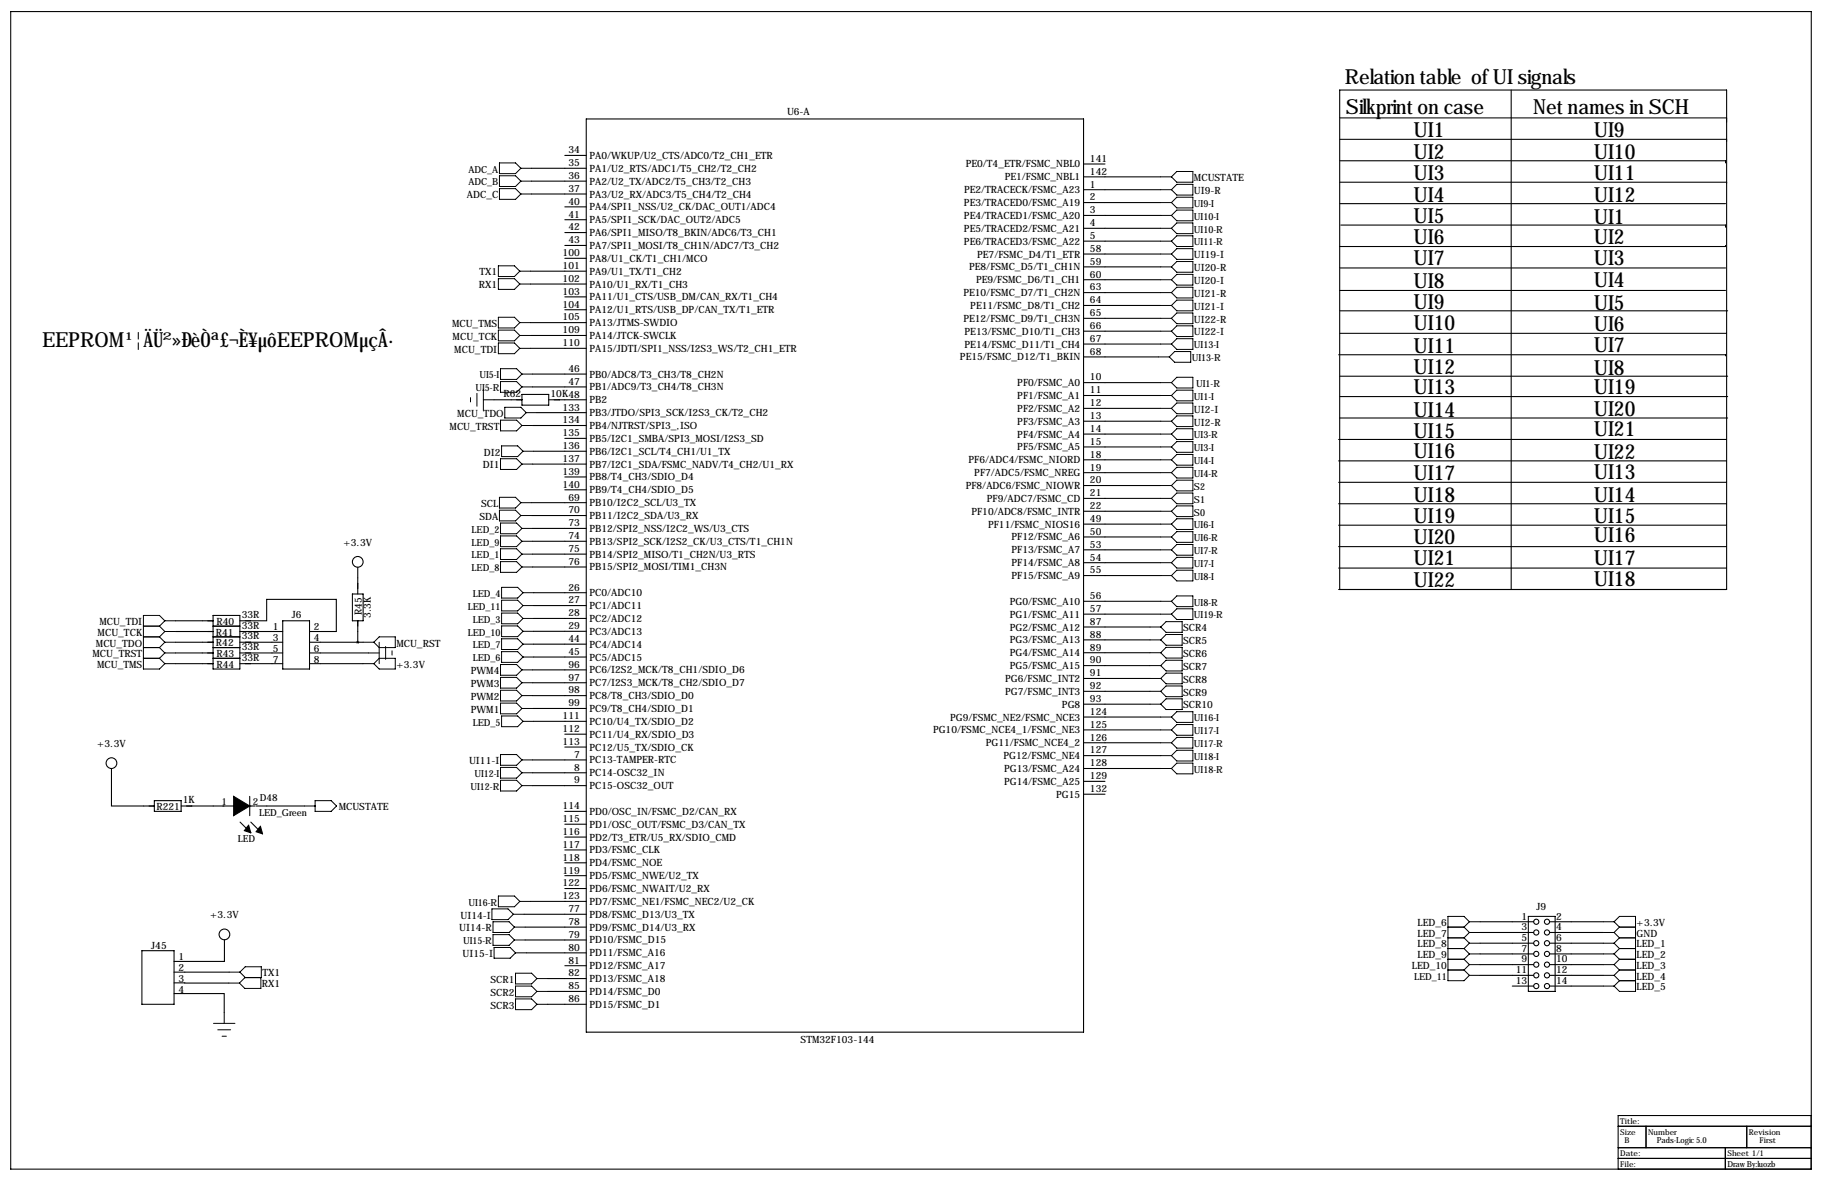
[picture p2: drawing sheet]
<svg xmlns="http://www.w3.org/2000/svg" width="432mm" height="279mm" viewBox="0 0 432 279" stroke-linecap="round" stroke-linejoin="round" font-family="sans-serif">
<defs><g id="words">
<g font-size="4.9">
<text x="318.7" y="20">Relation table of UI signals</text>
<text x="319" y="27">Silkprint on case</text>
<text x="363.3" y="26.9">Net names in SCH</text>
<text x="335" y="32.5">UI1</text>
<text x="377.7" y="32.5">UI9</text>
<text x="335" y="37.6">UI2</text>
<text x="377.7" y="37.6">UI10</text>
<text x="335" y="42.7">UI3</text>
<text x="335" y="47.8">UI4</text>
<text x="377.7" y="42.7">UI11</text>
<text x="377.7" y="47.8">UI12</text>
<text x="335" y="52.8">UI5</text>
<text x="377.7" y="53.1">UI1</text>
<text x="335" y="57.9">UI6</text>
<text x="377.7" y="57.9">UI2</text>
<text x="335" y="62.7">UI7</text>
<text x="377.7" y="62.7">UI3</text>
<text x="335" y="68.3">UI8</text>
<text x="377.7" y="68.1">UI4</text>
<text x="335" y="73.2">UI9</text>
<text x="377.7" y="73.4">UI5</text>
<text x="10" y="82.1">EEPROM¹¦ÄÜ²»ÐèÒª£¬È¥µôEEPROMµçÂ·</text>
<text x="335" y="78.2">UI10</text>
<text x="335" y="83.6">UI11</text>
<text x="377.7" y="78.5">UI6</text>
<text x="377.7" y="83.3">UI7</text>
<text x="335" y="88.6">UI12</text>
<text x="377.7" y="88.9">UI8</text>
<text x="335" y="93.5">UI13</text>
<text x="377.7" y="93.5">UI19</text>
<text x="335" y="98.8">UI14</text>
<text x="377.7" y="98.6">UI20</text>
<text x="335" y="103.9">UI15</text>
<text x="377.7" y="103.4">UI21</text>
<text x="335" y="108.5">UI16</text>
<text x="335" y="113.8">UI17</text>
<text x="377.7" y="108.7">UI22</text>
<text x="377.7" y="113.5">UI13</text>
<text x="335" y="118.9">UI18</text>
<text x="377.7" y="118.9">UI14</text>
<text x="335" y="124">UI19</text>
<text x="377.7" y="124">UI15</text>
<text x="335" y="129">UI20</text>
<text x="377.7" y="128.5">UI16</text>
<text x="335" y="133.9">UI21</text>
<text x="377.7" y="133.9">UI17</text>
<text x="335" y="139.2">UI22</text>
<text x="377.7" y="138.9">UI18</text>
</g>
<g font-size="2.4">
<text x="186.5" y="27.2">U6-A</text>
<text x="134.7" y="36.3">34</text>
<text x="134.7" y="39.4">35</text>
<text x="139.7" y="37.7">PA0/WKUP/U2_CTS/ADC0/T2_CH1_ETR</text>
<text x="139.7" y="40.7">PA1/U2_RTS/ADC1/T5_CH2/T2_CH2</text>
<text x="228.9" y="39.7">PE0/T4_ETR/FSMC_NBL0</text>
<text x="258.3" y="38.4">141</text>
<text x="258.3" y="41.4">142</text>
<text x="110.6" y="47">ADC_C</text>
<text x="134.7" y="42.4">36</text>
<text x="134.7" y="45.5">37</text>
<text x="139.7" y="43.8">PA2/U2_TX/ADC2/T5_CH3/T2_CH3</text>
<text x="139.7" y="46.8">PA3/U2_RX/ADC3/T5_CH4/T2_CH4</text>
<text x="228.5" y="45.8">PE2/TRACECK/FSMC_A23</text>
<text x="238.1" y="42.7">PE1/FSMC_NBL1</text>
<text x="258.3" y="44.4">1</text>
<text x="258.3" y="47.5">2</text>
<text x="283" y="46">UI9-R</text>
<text x="283" y="42.9">MCUSTATE</text>
<text x="134.7" y="48.5">40</text>
<text x="134.7" y="51.6">41</text>
<text x="139.7" y="49.9">PA4/SPI1_NSS/U2_CK/DAC_OUT1/ADC4</text>
<text x="139.7" y="52.9">PA5/SPI1_SCK/DAC_OUT2/ADC5</text>
<text x="228.5" y="48.8">PE3/TRACED0/FSMC_A19</text>
<text x="228.5" y="51.9">PE4/TRACED1/FSMC_A20</text>
<text x="258.3" y="50.5">3</text>
<text x="258.3" y="53.6">4</text>
<text x="134.7" y="54.6">42</text>
<text x="134.7" y="57.7">43</text>
<text x="139.7" y="55.9">PA6/SPI1_MISO/T8_BKIN/ADC6/T3_CH1</text>
<text x="139.7" y="59">PA7/SPI1_MOSI/T8_CH1N/ADC7/T3_CH2</text>
<text x="228.5" y="54.9">PE5/TRACED2/FSMC_A21</text>
<text x="228.5" y="58">PE6/TRACED3/FSMC_A22</text>
<text x="258.3" y="56.6">5</text>
<text x="258.3" y="59.7">58</text>
<text x="113.6" y="65.3">TX1</text>
<text x="133.3" y="60.7">100</text>
<text x="133.3" y="63.8">101</text>
<text x="139.7" y="62">PA8/U1_CK/T1_CH1/MCO</text>
<text x="139.7" y="65.1">PA9/U1_TX/T1_CH2</text>
<text x="229.7" y="64.1">PE8/FSMC_D5/T1_CH1N</text>
<text x="231.6" y="61">PE7/FSMC_D4/T1_ETR</text>
<text x="258.3" y="62.7">59</text>
<text x="258.3" y="65.8">60</text>
<text x="283" y="61.2">UI19-I</text>
<text x="283" y="64.3">UI20-R</text>
<text x="113.5" y="68.3">RX1</text>
<text x="133.3" y="66.8">102</text>
<text x="133.3" y="69.8">103</text>
<text x="139.7" y="68.1">PA10/U1_RX/T1_CH3</text>
<text x="139.7" y="71.2">PA11/U1_CTS/USB_DM/CAN_RX/T1_CH4</text>
<text x="228.3" y="70.2">PE10/FSMC_D7/T1_CH2N</text>
<text x="231.3" y="67.1">PE9/FSMC_D6/T1_CH1</text>
<text x="258.3" y="68.8">63</text>
<text x="258.3" y="71.9">64</text>
<text x="283" y="67.3">UI20-I</text>
<text x="283" y="70.4">UI21-R</text>
<text x="107.1" y="77.5">MCU_TMS</text>
<text x="133.3" y="72.9">104</text>
<text x="133.3" y="75.9">105</text>
<text x="139.7" y="74.2">PA12/U1_RTS/USB_DP/CAN_TX/T1_ETR</text>
<text x="139.7" y="77.3">PA13/JTMS-SWDIO</text>
<text x="228.3" y="76.3">PE12/FSMC_D9/T1_CH3N</text>
<text x="229.9" y="73.2">PE11/FSMC_D8/T1_CH2</text>
<text x="258.3" y="74.9">65</text>
<text x="258.3" y="78">66</text>
<text x="283" y="73.4">UI21-I</text>
<text x="283" y="76.5">UI22-R</text>
<text x="107.3" y="80.5">MCU_TCK</text>
<text x="107.7" y="83.6">MCU_TDI</text>
<text x="133.3" y="79">109</text>
<text x="133.3" y="82">110</text>
<text x="139.7" y="80.3">PA14/JTCK-SWCLK</text>
<text x="139.7" y="83.4">PA15/JDTI/SPI1_NSS/I2S3_WS/T2_CH1_ETR</text>
<text x="228.6" y="79.3">PE13/FSMC_D10/T1_CH3</text>
<text x="228.6" y="82.4">PE14/FSMC_D11/T1_CH4</text>
<text x="258.3" y="81">67</text>
<text x="283" y="79.5">UI22-I</text>
<text x="134.7" y="88.1">46</text>
<text x="139.7" y="89.5">PB0/ADC8/T3_CH3/T8_CH2N</text>
<text x="227.5" y="85.4">PE15/FSMC_D12/T1_BKIN</text>
<text x="258.3" y="84.1">68</text>
<text x="119.3" y="94">R62</text>
<text x="130.5" y="94">10K48</text>
<text x="134.7" y="91.2">47</text>
<text x="139.7" y="92.5">PB1/ADC9/T3_CH4/T8_CH3N</text>
<text x="139.7" y="95.6">PB2</text>
<text x="241.1" y="91.5">PF0/FSMC_A0</text>
<text x="241.1" y="94.6">PF1/FSMC_A1</text>
<text x="258.3" y="90.2">10</text>
<text x="258.3" y="93.2">11</text>
<text x="106.5" y="101.9">MCU_TRST</text>
<text x="108.4" y="98.8">MCU_TDO</text>
<text x="133.3" y="97.3">133</text>
<text x="133.3" y="100.3">134</text>
<text x="139.7" y="98.6">PB3/JTDO/SPI3_SCK/I2S3_CK/T2_CH2</text>
<text x="139.7" y="101.7">PB4/NJTRST/SPI3_,ISO</text>
<text x="241.1" y="97.6">PF2/FSMC_A2</text>
<text x="241.1" y="100.7">PF3/FSMC_A3</text>
<text x="258.3" y="96.3">12</text>
<text x="258.3" y="99.3">13</text>
<text x="283" y="97.8">UI2-I</text>
<text x="283" y="100.8">UI2-R</text>
<text x="114.7" y="107.9">DI2</text>
<text x="133.3" y="103.4">135</text>
<text x="133.3" y="106.4">136</text>
<text x="139.7" y="104.7">PB5/I2C1_SMBA/SPI3_MOSI/I2S3_SD</text>
<text x="139.7" y="107.8">PB6/I2C1_SCL/T4_CH1/U1_TX</text>
<text x="241.1" y="103.7">PF4/FSMC_A4</text>
<text x="241.1" y="106.7">PF5/FSMC_A5</text>
<text x="258.3" y="102.4">14</text>
<text x="258.3" y="105.4">15</text>
<text x="114.4" y="111">DI1</text>
<text x="133.3" y="109.5">137</text>
<text x="133.3" y="112.5">139</text>
<text x="139.7" y="110.8">PB7/I2C1_SDA/FSMC_NADV/T4_CH2/U1_RX</text>
<text x="139.7" y="113.9">PB8/T4_CH3/SDIO_D4</text>
<text x="229.5" y="109.8">PF6/ADC4/FSMC_NIORD</text>
<text x="230.9" y="112.8">PF7/ADC5/FSMC_NREG</text>
<text x="258.3" y="108.5">18</text>
<text x="258.3" y="111.5">19</text>
<text x="133.3" y="115.6">140</text>
<text x="134.7" y="118.6">69</text>
<text x="139.7" y="116.9">PB9/T4_CH4/SDIO_D5</text>
<text x="139.7" y="120">PB10/I2C2_SCL/U3_TX</text>
<text x="228.9" y="115.9">PF8/ADC6/FSMC_NIOWR</text>
<text x="233.9" y="118.9">PF9/ADC7/FSMC_CD</text>
<text x="258.3" y="114.6">20</text>
<text x="258.3" y="117.6">21</text>
<text x="113.6" y="123.2">SDA</text>
<text x="114" y="120.1">SCL</text>
<text x="134.7" y="121.7">70</text>
<text x="134.7" y="124.7">73</text>
<text x="139.7" y="123">PB11/I2C2_SDA/U3_RX</text>
<text x="230.2" y="122">PF10/ADC8/FSMC_INTR</text>
<text x="234.2" y="125">PF11/FSMC_NIOS16</text>
<text x="258.3" y="120.7">22</text>
<text x="258.3" y="123.7">49</text>
<text x="81.4" y="129.3">+3.3V</text>
<text x="134.7" y="127.8">74</text>
<text x="134.7" y="130.8">75</text>
<text x="139.7" y="126.1">PB12/SPI2_NSS/I2C2_WS/U3_CTS</text>
<text x="139.7" y="129.1">PB13/SPI2_SCK/I2S2_CK/U3_CTS/T1_CH1N</text>
<text x="239.7" y="128.1">PF12/FSMC_A6</text>
<text x="239.7" y="131.1">PF13/FSMC_A7</text>
<text x="258.3" y="126.7">50</text>
<text x="258.3" y="129.8">53</text>
<text x="134.7" y="133.9">76</text>
<text x="139.7" y="132.1">PB14/SPI2_MISO/T1_CH2N/U3_RTS</text>
<text x="139.7" y="135.2">PB15/SPI2_MOSI/TIM1_CH3N</text>
<text x="239.7" y="134.2">PF14/FSMC_A8</text>
<text x="239.7" y="137.2">PF15/FSMC_A9</text>
<text x="258.3" y="132.8">54</text>
<text x="258.3" y="135.9">55</text>
<text x="134.7" y="140">26</text>
<text x="134.7" y="143">27</text>
<text x="139.7" y="141.3">PC0/ADC10</text>
<text x="239.3" y="143.3">PG0/FSMC_A10</text>
<text x="258.3" y="142">56</text>
<text x="23.5" y="148.1">MCU_TDI</text>
<text x="51.3" y="148">R40</text>
<text x="57.3" y="146.4">33R</text>
<text x="57.3" y="149">33R</text>
<text x="64.6" y="149.4">1</text>
<text x="69.2" y="146.4">J6</text>
<text x="74.4" y="149.4">2</text>
<text x="85.8" y="145.8" transform="rotate(-90 85.8 145.8)">R45</text>
<text x="87.9" y="146.4" transform="rotate(-90 87.9 146.4)">3.3K</text>
<text x="134.7" y="146">28</text>
<text x="134.7" y="149.1">29</text>
<text x="139.7" y="144.3">PC1/ADC11</text>
<text x="139.7" y="147.4">PC2/ADC12</text>
<text x="239.3" y="146.4">PG1/FSMC_A11</text>
<text x="239.3" y="149.4">PG2/FSMC_A12</text>
<text x="258.3" y="145">57</text>
<text x="258.3" y="148.1">87</text>
<text x="280.4" y="149.6">SCR4</text>
<text x="21.9" y="155.8">MCU_TRST</text>
<text x="22.7" y="153.2">MCU_TDO</text>
<text x="23.1" y="150.7">MCU_TCK</text>
<text x="51.1" y="150.7">R41</text>
<text x="51.2" y="153.2">R42</text>
<text x="51.3" y="155.7">R43</text>
<text x="57.3" y="151.5">33R</text>
<text x="57.3" y="154">33R</text>
<text x="64.6" y="151.9">3</text>
<text x="64.6" y="154.5">5</text>
<text x="74.4" y="151.9">4</text>
<text x="74.4" y="154.5">6</text>
<text x="93.9" y="153.2">MCU_RST</text>
<text x="134.7" y="152.1">44</text>
<text x="134.7" y="155.2">45</text>
<text x="139.7" y="150.4">PC3/ADC13</text>
<text x="139.7" y="153.5">PC4/ADC14</text>
<text x="239.3" y="152.5">PG3/FSMC_A13</text>
<text x="239.3" y="155.5">PG4/FSMC_A14</text>
<text x="258.3" y="151.1">88</text>
<text x="258.3" y="154.2">89</text>
<text x="280.4" y="152.7">SCR5</text>
<text x="280.4" y="155.7">SCR6</text>
<text x="23" y="158.3">MCU_TMS</text>
<text x="51.3" y="158.2">R44</text>
<text x="57.3" y="156.6">33R</text>
<text x="64.6" y="157">7</text>
<text x="74.4" y="157">8</text>
<text x="93.9" y="158.3">+3.3V</text>
<text x="111.6" y="159.8">PWM4</text>
<text x="134.7" y="158.2">96</text>
<text x="134.7" y="161.3">97</text>
<text x="139.7" y="156.5">PC5/ADC15</text>
<text x="139.7" y="159.6">PC6/I2S2_MCK/T8_CH1/SDIO_D6</text>
<text x="238.2" y="161.6">PG6/FSMC_INT2</text>
<text x="239.3" y="158.6">PG5/FSMC_A15</text>
<text x="258.3" y="157.2">90</text>
<text x="258.3" y="160.3">91</text>
<text x="280.4" y="158.8">SCR7</text>
<text x="280.4" y="161.8">SCR8</text>
<text x="111.6" y="162.8">PWM3</text>
<text x="111.6" y="165.9">PWM2</text>
<text x="134.7" y="164.3">98</text>
<text x="134.7" y="167.4">99</text>
<text x="139.7" y="162.6">PC7/I2S3_MCK/T8_CH2/SDIO_D7</text>
<text x="139.7" y="165.7">PC8/T8_CH3/SDIO_D0</text>
<text x="238.2" y="164.7">PG7/FSMC_INT3</text>
<text x="251.7" y="167.7">PG8</text>
<text x="258.3" y="163.3">92</text>
<text x="258.3" y="166.4">93</text>
<text x="280.4" y="164.8">SCR9</text>
<text x="280.4" y="167.9">SCR10</text>
<text x="111.6" y="168.9">PWM1</text>
<text x="133.3" y="170.4">111</text>
<text x="133.3" y="173.5">112</text>
<text x="139.7" y="168.7">PC9/T8_CH4/SDIO_D1</text>
<text x="139.7" y="171.8">PC10/U4_TX/SDIO_D2</text>
<text x="221.1" y="173.8">PG10/FSMC_NCE4_1/FSMC_NE3</text>
<text x="225.2" y="170.8">PG9/FSMC_NE2/FSMC_NCE3</text>
<text x="258.3" y="169.4">124</text>
<text x="258.3" y="172.5">125</text>
<text x="23" y="177">+3.3V</text>
<text x="133.3" y="176.5">113</text>
<text x="136.1" y="179.6">7</text>
<text x="139.7" y="174.8">PC11/U4_RX/SDIO_D3</text>
<text x="139.7" y="177.9">PC12/U5_TX/SDIO_CK</text>
<text x="233.6" y="176.9">PG11/FSMC_NCE4_2</text>
<text x="237.8" y="179.9">PG12/FSMC_NE4</text>
<text x="258.3" y="175.5">126</text>
<text x="258.3" y="178.6">127</text>
<text x="111.2" y="181.1">UI11-I</text>
<text x="136.1" y="182.6">8</text>
<text x="136.1" y="185.7">9</text>
<text x="139.7" y="180.9">PC13-TAMPER-RTC</text>
<text x="139.7" y="184">PC14-OSC32_IN</text>
<text x="238" y="182.9">PG13/FSMC_A24</text>
<text x="238" y="186">PG14/FSMC_A25</text>
<text x="258.3" y="181.6">128</text>
<text x="258.3" y="184.7">129</text>
<text x="37.1" y="192">R221</text>
<text x="43.3" y="190.2">1K</text>
<text x="133.3" y="191.8">114</text>
<text x="139.7" y="187">PC15-OSC32_OUT</text>
<text x="250.3" y="189">PG15</text>
<text x="258.3" y="187.7">132</text>
<text x="80.3" y="192">MCUSTATE</text>
<text x="133.3" y="194.8">115</text>
<text x="133.3" y="197.9">116</text>
<text x="139.7" y="193.1">PD0/OSC_IN/FSMC_D2/CAN_RX</text>
<text x="139.7" y="196.2">PD1/OSC_OUT/FSMC_D3/CAN_TX</text>
<text x="133.3" y="200.9">117</text>
<text x="133.3" y="204">118</text>
<text x="139.7" y="199.2">PD2/T3_ETR/U5_RX/SDIO_CMD</text>
<text x="139.7" y="202.3">PD3/FSMC_CLK</text>
<text x="133.3" y="207">119</text>
<text x="139.7" y="205.3">PD4/FSMC_NOE</text>
<text x="139.7" y="208.3">PD5/FSMC_NWE/U2_TX</text>
<text x="133.3" y="210.1">122</text>
<text x="133.3" y="213.1">123</text>
<text x="139.7" y="211.4">PD6/FSMC_NWAIT/U2_RX</text>
<text x="139.7" y="214.4">PD7/FSMC_NE1/FSMC_NEC2/U2_CK</text>
<text x="364.1" y="215.6">J9</text>
<text x="49.8" y="217.6">+3.3V</text>
<text x="108.8" y="220.7">UI14-R</text>
<text x="109.1" y="217.7">UI14-I</text>
<text x="134.7" y="216.2">77</text>
<text x="134.7" y="219.2">78</text>
<text x="139.7" y="217.5">PD8/FSMC_D13/U3_TX</text>
<text x="139.7" y="220.5">PD9/FSMC_D14/U3_RX</text>
<text x="336" y="219.5">LED_6</text>
<text x="336" y="222">LED_7</text>
<text x="360.6" y="217.9">1</text>
<text x="360.6" y="220.5">3</text>
<text x="368.8" y="217.9">2</text>
<text x="368.8" y="220.5">4</text>
<text x="387.9" y="222">GND</text>
<text x="387.9" y="219.5">+3.3V</text>
<text x="35.9" y="224.8">J45</text>
<text x="42.3" y="227.6">1</text>
<text x="109.6" y="226.8">UI15-I</text>
<text x="134.7" y="222.2">79</text>
<text x="134.7" y="225.3">80</text>
<text x="139.7" y="223.6">PD10/FSMC_D15</text>
<text x="139.7" y="226.6">PD11/FSMC_A16</text>
<text x="336" y="224.5">LED_8</text>
<text x="336" y="227.1">LED_9</text>
<text x="360.6" y="223">5</text>
<text x="360.6" y="225.6">7</text>
<text x="368.8" y="223">6</text>
<text x="368.8" y="225.6">8</text>
<text x="387.9" y="224.5">LED_1</text>
<text x="387.9" y="227.1">LED_2</text>
<text x="42.3" y="230.1">2</text>
<text x="42.3" y="232.7">3</text>
<text x="62.1" y="234">RX1</text>
<text x="62.2" y="231.4">TX1</text>
<text x="116.2" y="232.9">SCR1</text>
<text x="134.7" y="228.3">81</text>
<text x="134.7" y="231.4">82</text>
<text x="139.7" y="229.7">PD12/FSMC_A17</text>
<text x="139.7" y="232.7">PD13/FSMC_A18</text>
<text x="334.6" y="229.6">LED_10</text>
<text x="359.2" y="230.6">11</text>
<text x="359.2" y="233.2">13</text>
<text x="360.6" y="228.1">9</text>
<text x="368.8" y="228.1">10</text>
<text x="368.8" y="230.6">12</text>
<text x="368.8" y="233.2">14</text>
<text x="387.9" y="229.6">LED_3</text>
<text x="387.9" y="232.2">LED_4</text>
<text x="42.3" y="235.2">4</text>
<text x="116.2" y="239">SCR3</text>
<text x="116.2" y="236">SCR2</text>
<text x="134.7" y="234.4">85</text>
<text x="134.7" y="237.5">86</text>
<text x="139.7" y="235.8">PD14/FSMC_D0</text>
<text x="139.7" y="238.8">PD15/FSMC_D1</text>
<text x="387.9" y="234.7">LED_5</text>
<text x="189.7" y="247.3">STM32F103-144</text>
</g>
<g font-size="2.3">
<text x="111" y="40.9">ADC_A</text>
<text x="111" y="43.9">ADC_B</text>
<text x="283" y="49">UI9-I</text>
<text x="283" y="52.1">UI10-I</text>
<text x="283" y="55.1">UI10-R</text>
<text x="283" y="58.2">UI11-R</text>
<text x="283" y="82.5">UI13-I</text>
<text x="113.6" y="89.7">UI5-I</text>
<text x="282.4" y="85.6">UI13-R</text>
<text x="112.7" y="92.7">UI5-R</text>
<text x="283" y="94.7">UI1-I</text>
<text x="283.5" y="91.7">UI1-R</text>
<text x="283" y="103.9">UI3-R</text>
<text x="283" y="106.9">UI3-I</text>
<text x="283" y="110">UI4-I</text>
<text x="283" y="113">UI4-R</text>
<text x="283" y="116.1">S2</text>
<text x="283" y="119.1">S1</text>
<text x="283" y="122.2">S0</text>
<text x="283" y="125.2">UI6-I</text>
<text x="111.8" y="126.2">LED_2</text>
<text x="111.8" y="129.3">LED_9</text>
<text x="283" y="128.3">UI6-R</text>
<text x="283" y="131.3">UI7-R</text>
<text x="111.8" y="132.3">LED_1</text>
<text x="111.8" y="135.4">LED_8</text>
<text x="283" y="134.4">UI7-I</text>
<text x="283" y="137.4">UI8-I</text>
<text x="112" y="141.5">LED_4</text>
<text x="283" y="143.5">UI8-R</text>
<text x="110.8" y="144.5">LED_11</text>
<text x="112" y="147.6">LED_3</text>
<text x="283" y="146.6">UI19-R</text>
<text x="110.8" y="150.6">LED_10</text>
<text x="112" y="153.7">LED_7</text>
<text x="112" y="156.7">LED_6</text>
<text x="112" y="172">LED_5</text>
<text x="283" y="170.9">UI16-I</text>
<text x="283" y="174">UI17-I</text>
<text x="283" y="177">UI17-R</text>
<text x="112.4" y="184.1">UI12-I</text>
<text x="283" y="180.1">UI18-I</text>
<text x="283" y="183.1">UI18-R</text>
<text x="52.5" y="190.7">1</text>
<text x="59.9" y="190.7">2</text>
<text x="61.6" y="189.9">D48</text>
<text x="111.5" y="187.2">UI12-R</text>
<text x="61.4" y="193.4">LED_Green</text>
<text x="56.4" y="199.6">LED</text>
<text x="111" y="214.6">UI16-R</text>
<text x="109.7" y="223.8">UI15-R</text>
<text x="335.1" y="232.2">LED_11</text>
</g>
<g font-size="2">
<text x="392.6" y="271">Pads-Logic 5.0</text>
<text x="409.4" y="276.6">Draw By:luozb</text>
</g>
<g font-size="1.9">
<text x="384" y="266.4">Title:</text>
<text x="384" y="268.9">Size</text>
<text x="390.6" y="268.9">Number</text>
<text x="414.5" y="268.9">Revision</text>
<text x="384" y="274">Date:</text>
<text x="385" y="271">B</text>
<text x="409.4" y="274">Sheet 1/1</text>
<text x="417" y="271">First</text>
<text x="384" y="276.6">File:</text>
</g>
</g></defs>
<g fill="none" stroke="#000" stroke-width=".25">
<path d="M2.5 2.7h426.8v274.4h-426.8zM126 39.9h12.9M133.9 36.8h5M138.9 28.2h117.9v216.4h-117.9zM256.8 38.9h5.1M317.5 27.9h91.7M317.5 33h91.7M317.5 38.1h91.4v.5M358.1 21.3v118.4M126 42.9h12.9M126 46h12.9M133.9 49h5"/>
<path d="M133.9 52.1h5M133.9 55.1h5M133.9 58.2h5M256.8 41.9h18.3M256.8 45h18.3M256.8 48h18.3M256.8 51.1h18.3M256.8 54.1h18.3M256.8 57.2h18.3M317.5 43.2h91.7M317.5 48.3h91.4M317.8 53.3h91.1v.5"/>
<path d="M408.9 58.2v.2h-91.4M125.7 64.3h13.2M125.7 67.3h13.2M125.7 76.5h13.2M125.7 79.5h13.2M133.9 61.2h5M133.9 70.4h5M133.9 73.4h5M256.8 60.2h18.3M256.8 63.2h18.3M256.8 66.3h18.3M256.8 69.3h18.3"/>
<path d="M256.8 72.4h18.3M256.8 75.4h18.3M256.8 78.5h18.3M317.5 63.5h91.4M317.5 68.8h91.4M317.5 73.7h91.9M317.5 79h91.7M117.1 94.7h6.6M123.7 93.5h6.3v2.5h-6.3zM125.7 82.5h13.2M126.2 88.6h12.7M126.2 91.7h12.7"/>
<path d="M127.3 97.8h11.6M130 94.7h8.9M256.8 81.5h18.3M256.8 84.6h17.8M256.8 90.7h18.3M256.8 93.7h18.3M256.8 96.8h18.3M256.8 99.8h18.3M317.2 84.1h91.7v.2M317.5 89.2h91.9M317.5 94h91.9M317.5 99.1h91.9"/>
<path d="M126 119.1h12.9M126.2 100.8h12.7M126.2 110h12.7M126.5 106.9h12.4M133.9 103.9h5M133.9 113h5M133.9 116.1h5M256.8 102.9h18.3M256.8 105.9h18.3M256.8 109h18.3M256.8 112h18.3M256.8 115.1h18.3"/>
<path d="M256.8 118.1h18.3M317.2 104.1h92M317.2 109.2h92M317.2 114.3h92M317.2 119.4h92M84.8 134.4v6.4M126 122.2h12.9M126.2 125.2h12.7M126.2 128.3h12.7M126.2 131.3h12.7M126.2 134.4h12.7M256.8 121.2h18.3"/>
<path d="M256.8 124.2h18.3M256.8 127.3h18.3M256.8 130.3h18.3M256.8 133.3h18.3M256.8 136.4h18.3M317.2 139.7h92v-118.4h-91.7v118.4M317.2 124.5h92M317.2 129.5h92M317.2 134.6h92M41.6 147.1h8.9M41.6 149.7h8.9M41.6 152.2h8.9"/>
<path d="M41.6 154.7h8.9M41.6 157.3h8.9M50.5 145.8h6.3v12.7h-6.3zM50.5 148.4h6.3M50.5 150.9h6.3M50.5 153.5h6.3M50.5 156h6.3M56.8 147.1h6.4v-5.1h16.5v7.7h-6.3M56.8 149.7h10.2M56.8 152.2h10.2M56.8 154.7h10.2M56.8 157.3h10.2"/>
<path d="M67 147.1h6.4v11.4h-6.4zM73.4 152.2h12.7M73.4 154.7h13.9M73.4 157.3h12.7M83.5 140.8h2.6v6.3h-2.6zM84.8 147.1v5.1M126.2 158.8h12.7M126.5 140.5h12.4M126.5 143.5h12.4M126.5 146.6h12.4M126.5 149.6h12.4M126.5 152.7h12.4"/>
<path d="M126.5 155.7h12.4M256.8 142.5h18.3M256.8 145.5h18.3M256.8 148.6h15.7M256.8 151.6h15.7M256.8 154.7h15.7M256.8 157.7h15.7M126.2 161.8h12.7M126.2 164.8h12.7M126.2 167.9h12.7M126.5 170.9h12.4M133.9 174h5"/>
<path d="M133.9 177h5M256.8 160.8h15.7M256.8 163.8h15.7M256.8 166.9h15.7M256.8 169.9h18.3M256.8 173h18.3M256.8 176h18.3M256.8 179.1h18.3M26.4 182.1v8.9h10.2M36.6 189.7h6.3v2.6h-6.3zM42.9 191h17.6M56.9 194.8l2.5 2.6"/>
<path d="M59.2 188.7v4.6M59.4 194.8l2.6 2.6M60.7 191h11.4M126.2 180.1h12.7M126.2 183.1h12.7M126.2 186.2h12.7M133.9 192.3h5M133.9 195.3h5M133.9 198.4h5M256.8 182.1h18.3M256.8 185.2h5.1M256.8 188.2h5.1"/>
<path d="M124.2 216.7h14.7M124.5 219.7h14.4M125.7 213.6h13.2M133.9 201.4h5M133.9 204.5h5M133.9 207.5h5M133.9 210.6h5M350.8 218.4h12.7M362.2 217.2h6.4v17.7h-6.4zM367.3 218.4h12.7M33.6 225.3h7.6v12.7h-7.6zM41.2 235.5h11.9v4.5"/>
<path d="M41.2 232.9l13 .1M41.2 230.4h13.1M53.2 222.7v5.1h-12M124.5 222.8h14.4M124.7 225.8h14.2M129.8 231.9h9.1M129.8 234.9h9.1M129.8 238h9.1M133.9 228.9h5M350.8 221h12.7M350.8 223.5h12.7M350.8 226.1h12.7"/>
<path d="M350.8 228.6h12.7M350.8 231.1h12.7M358.4 233.7h5.1M367.3 221h12.7M367.3 223.5h12.7M367.3 226.1h12.7M367.3 228.6h12.7M367.3 231.1h12.7M367.3 233.7h12.7M383.5 266.9h45.7M383.5 277.1v-12.7h45.7v12.7M383.5 272h45.7"/>
<path d="M383.5 274.5h45.7M390.1 266.9v5.1M408.9 272v5.1M414 266.9v5.1"/>
<circle cx="84.8" cy="133.1" r="1.27"/>
<circle cx="26.4" cy="180.8" r="1.27"/>
<circle cx="364.1" cy="218.4" r=".61"/>
<circle cx="366.6" cy="218.4" r=".61"/>
<circle cx="53.2" cy="221.4" r="1.27"/>
<circle cx="364.1" cy="223.5" r=".61"/>
<circle cx="364.1" cy="221" r=".61"/>
<circle cx="364.1" cy="233.7" r=".61"/>
<circle cx="364.1" cy="231.1" r=".61"/>
<circle cx="364.1" cy="226.1" r=".61"/>
<circle cx="364.1" cy="228.6" r=".61"/>
<circle cx="366.6" cy="223.5" r=".61"/>
<circle cx="366.6" cy="221" r=".61"/>
<circle cx="366.6" cy="233.7" r=".61"/>
<circle cx="366.6" cy="231.1" r=".61"/>
<circle cx="366.6" cy="226.1" r=".61"/>
<circle cx="366.6" cy="228.6" r=".61"/>
</g>
<path d="M55.4 188.7l3.8 2.3h-3.8zM55.4 191h3.8l-3.8 2.3zM58.9 195.6l.5 1.8-1.5-.6zM61.5 196.1l.2-.3 .5 1.8-1.5-.5z" fill="#000" stroke="#000" stroke-width=".25"/>
<g fill="none" stroke="#000" stroke-width=".24">
<path d="M118.4 38.6h3.8l1.2 1.3-1.2 1.2h-3.8zM123.4 39.9h2.6M118.4 41.7h3.8l1.2 1.2-1.2 1.3h-3.8zM118.4 44.7h3.8l1.2 1.3-1.2 1.2h-3.8zM123.4 42.9h2.6M123.4 46h2.6M275.1 48h2.5M275.1 51.1h2.5M275.1 54.1h2.5M275.1 57.2h2.5M275.1 45h2.5M275.1 41.9h2.5"/>
<path d="M277.6 45l1.3-1.3h3.8v2.5h-3.8zM277.6 51.1l1.3-1.3h3.8v2.5h-3.8zM277.6 57.2l1.3-1.3h3.8v2.5h-3.8zM278.9 46.7h3.8v2.6h-3.8l-1.3-1.3zM278.9 40.6h3.8v2.6h-3.8l-1.3-1.3zM278.9 52.8h3.8v2.6h-3.8l-1.3-1.3zM278.9 58.9h3.8v2.6h-3.8l-1.3-1.3zM118.1 75.2h3.8l1.3 1.3-1.3 1.2h-3.8zM118.1 63h3.8l1.3 1.3-1.3 1.2h-3.8zM118.1 66h3.8l1.3 1.3-1.3 1.3h-3.8zM118.1 78.2h3.8l1.3 1.3-1.3 1.3h-3.8zM123.2 76.5h2.5"/>
<path d="M123.2 79.5h2.5M123.2 64.3h2.5M123.2 67.3h2.5M275.1 60.2h2.5M275.1 63.2h2.5M275.1 66.3h2.5M275.1 69.3h2.5M275.1 72.4h2.5M275.1 75.4h2.5M275.1 78.5h2.5M277.6 69.3l1.3-1.2h3.8v2.5h-3.8zM277.6 78.5l1.3-1.3h3.8v2.6h-3.8z"/>
<path d="M278.9 62h3.8v2.5h-3.8l-1.3-1.3zM278.9 65h3.8v2.6h-3.8l-1.3-1.3zM278.9 71.1h3.8v2.6h-3.8l-1.3-1.3zM278.9 74.2h3.8v2.5h-3.8l-1.3-1.3zM111.5 94.2v1M113 93.2v3.1M114.6 94.7h2.5M114.6 92.2v5.1M118.1 81.3h3.8l1.3 1.2-1.3 1.3h-3.8zM118.6 99.6h3.8l1.3 1.2-1.3 1.3h-3.8zM118.6 87.4h3.8l1.3 1.2-1.3 1.3h-3.8zM118.6 90.4h3.8l1.3 1.3-1.3 1.3h-3.8z"/>
<path d="M119.6 96.5h3.8l1.3 1.3-1.3 1.3h-3.8zM123.2 82.5h2.5M123.7 88.6h2.5M123.7 91.7h2.5M124.7 97.8h2.6M274.6 84.6h2.5M275.1 90.7h2.5M275.1 93.7h2.5M275.1 96.8h2.5M275.1 99.8h2.5M275.1 81.5h2.5M277.6 90.7l1.3-1.3h3.8v2.5h-3.8z"/>
<path d="M278.4 83.3h3.8v2.6h-3.8l-1.3-1.3zM278.9 80.3h3.8v2.5h-3.8l-1.3-1.3zM278.9 92.5h3.8v2.5h-3.8l-1.3-1.3zM278.9 95.5h3.8v2.5h-3.8l-1.3-1.2zM278.9 98.6h3.8v2.5h-3.8l-1.3-1.3zM118.4 117.9h3.8l1.2 1.2-1.2 1.3h-3.8zM118.6 108.7h3.8l1.3 1.3-1.3 1.3h-3.8zM118.9 105.7h3.8l1.3 1.2-1.3 1.3h-3.8zM123.4 119.1h2.6M123.7 100.8h2.5M123.7 110h2.5M124 106.9h2.5"/>
<path d="M275.1 102.9h2.5M275.1 105.9h2.5M275.1 109h2.5M275.1 112h2.5M275.1 115.1h2.5M275.1 118.1h2.5M277.6 112l1.3-1.3h3.8v2.6h-3.8zM277.6 118.1l1.3-1.3h3.8v2.6h-3.8zM278.9 101.6h3.8v2.5h-3.8l-1.3-1.2zM278.9 104.6h3.8v2.6h-3.8l-1.3-1.3zM278.9 107.7h3.8v2.5h-3.8l-1.3-1.2zM278.9 113.8h3.8v2.5h-3.8l-1.3-1.2z"/>
<path d="M278.9 119.9h3.8v2.5h-3.8l-1.3-1.2zM118.4 120.9h3.8l1.2 1.3-1.2 1.2h-3.8zM118.6 124h3.8l1.3 1.2-1.3 1.3h-3.8zM118.6 127h3.8l1.3 1.3-1.3 1.2h-3.8zM118.6 130h3.8l1.3 1.3-1.3 1.3h-3.8zM118.6 133.1h3.8l1.3 1.3-1.3 1.2h-3.8zM118.9 139.2h3.8l1.3 1.3-1.3 1.2h-3.8zM123.4 122.2h2.6M123.7 125.2h2.5M123.7 128.3h2.5M123.7 131.3h2.5M123.7 134.4h2.5"/>
<path d="M275.1 121.2h2.5M275.1 124.2h2.5M275.1 127.3h2.5M275.1 130.3h2.5M275.1 133.3h2.5M275.1 136.4h2.5M277.6 130.3l1.3-1.3h3.8v2.6h-3.8zM278.9 122.9h3.8v2.6h-3.8l-1.3-1.3zM278.9 126h3.8v2.5h-3.8l-1.3-1.2zM278.9 132.1h3.8v2.5h-3.8l-1.3-1.3zM278.9 135.1h3.8v2.6h-3.8l-1.3-1.3zM34 148.4h3.8"/>
<path d="M34 150.9h3.8M34 153.5h3.8M34 156h3.8M37.8 148.4l1.3 1.3M37.8 150.9l1.3 1.3M37.8 153.5l1.3 1.2M37.8 156l1.3 1.3M39.1 147.1h2.5M39.1 147.1l-1.3 1.3M39.1 147.1l-1.3-1.3h-3.8v12.7h3.8l1.3-1.2M39.1 149.7h2.5M39.1 149.7l-1.3 1.2"/>
<path d="M39.1 152.2h2.5M39.1 152.2l-1.3 1.3M39.1 154.7h2.5M39.1 154.7l-1.3 1.3M39.1 157.3h2.5M86.1 152.2h2.5M86.1 157.3h2.5M87.3 154.7h2.6M89.9 150.9h3.8v2.6h-3.8l-1.3-1.3zM89.9 156h3.8v2.5h-3.8l-1.3-1.2zM89.9 152.2v5.1M91.4 153.2v3.1"/>
<path d="M92.9 154.2v1M118.6 157.5h3.8l1.3 1.3-1.3 1.2h-3.8zM118.9 148.3h3.8l1.3 1.3-1.3 1.3h-3.8zM118.9 142.2h3.8l1.3 1.3-1.3 1.3h-3.8zM118.9 145.3h3.8l1.3 1.3-1.3 1.2h-3.8zM118.9 151.4h3.8l1.3 1.3-1.3 1.2h-3.8zM118.9 154.4h3.8l1.3 1.3-1.3 1.3h-3.8zM123.7 158.8h2.5M124 140.5h2.5M124 143.5h2.5M124 146.6h2.5M124 149.6h2.5"/>
<path d="M124 152.7h2.5M124 155.7h2.5M272.5 148.6h2.6M272.5 151.6h2.6M272.5 154.7h2.6M272.5 157.7h2.6M275.1 142.5h2.5M275.1 145.5h2.5M276.4 147.3h3.8v2.6h-3.8l-1.3-1.3zM276.4 150.4h3.8v2.5h-3.8l-1.3-1.3zM276.4 153.4h3.8v2.6h-3.8l-1.3-1.3zM276.4 156.5h3.8v2.5h-3.8l-1.3-1.3z"/>
<path d="M276.4 159.5h3.8v2.6h-3.8l-1.3-1.3zM278.9 141.2h3.8v2.6h-3.8l-1.3-1.3zM278.9 144.3h3.8v2.5h-3.8l-1.3-1.3zM118.6 160.5h3.8l1.3 1.3-1.3 1.3h-3.8zM118.6 163.6h3.8l1.3 1.2-1.3 1.3h-3.8zM118.6 166.6h3.8l1.3 1.3-1.3 1.3h-3.8zM118.6 178.8h3.8l1.3 1.3-1.3 1.3h-3.8zM118.9 169.7h3.8l1.3 1.2-1.3 1.3h-3.8zM123.7 161.8h2.5M123.7 164.8h2.5M123.7 167.9h2.5M124 170.9h2.5"/>
<path d="M272.5 160.8h2.6M272.5 163.8h2.6M272.5 166.9h2.6M275.1 169.9h2.5M275.1 173h2.5M275.1 176h2.5M275.1 179.1h2.5M276.4 162.6h3.8v2.5h-3.8l-1.3-1.3zM276.4 165.6h3.8v2.5h-3.8l-1.3-1.2zM278.9 168.7h3.8v2.5h-3.8l-1.3-1.3zM278.9 171.7h3.8v2.5h-3.8l-1.3-1.2zM278.9 174.8h3.8v2.5h-3.8l-1.3-1.3z"/>
<path d="M278.9 177.8h3.8v2.5h-3.8l-1.3-1.2zM72.1 191h2.6M74.7 189.7h3.8l1.3 1.3-1.3 1.3h-3.8zM118.6 181.9h3.8l1.3 1.2-1.3 1.3h-3.8zM118.6 184.9h3.8l1.3 1.3-1.3 1.3h-3.8zM123.7 183.1h2.5M123.7 186.2h2.5M123.7 180.1h2.5M275.1 182.1h2.5M277.6 182.1l1.3-1.3h3.8v2.6h-3.8zM116.6 215.4h3.8l1.3 1.3-1.3 1.2h-3.8zM116.8 218.4h3.8l1.3 1.3-1.3 1.3h-3.8z"/>
<path d="M118.1 212.3h3.8l1.3 1.3-1.3 1.3h-3.8zM121.7 216.7h2.5M121.9 219.7h2.6M123.2 213.6h2.5M343.2 219.7h3.8M347 219.7l1.2 1.3M348.2 218.4h2.6M348.2 218.4l-1.2-1.2h-3.8v15.2h3.8l1.2-1.3M348.2 218.4l-1.2 1.3M380 218.4h2.5M382.5 218.4l1.3-1.2h3.8v17.7h-3.8l-1.3-1.2M382.5 218.4l1.3 1.3"/>
<path d="M383.8 219.7h3.8M383.8 219.7l-1.3 1.3M53.1 240v2.5M54.2 233h2.5M54.3 230.4h2.5M58 231.7h3.8v2.5h-3.8l-1.3-1.2zM58.1 229.1h3.8v2.5h-3.8l-1.3-1.2zM116.8 221.5h3.8l1.3 1.3-1.3 1.2h-3.8zM117.1 224.5h3.8l1.3 1.3-1.3 1.3h-3.8zM121.9 222.8h2.6M122.2 236.7h3.8l1.3 1.3-1.3 1.3h-3.8zM122.2 230.6h3.8l1.3 1.3-1.3 1.3h-3.8z"/>
<path d="M122.2 233.7h3.8l1.3 1.2-1.3 1.3h-3.8zM122.2 225.8h2.5M127.3 238h2.5M127.3 234.9h2.5M127.3 231.9h2.5M343.2 222.2h3.8M343.2 224.8h3.8M343.2 227.3h3.8M343.2 229.9h3.8M347 222.2l1.2 1.3M347 224.8l1.2 1.3M347 227.3l1.2 1.3"/>
<path d="M347 229.9l1.2 1.2M348.2 221h2.6M348.2 223.5h2.6M348.2 226.1h2.6M348.2 228.6h2.6M348.2 231.1h2.6M348.2 221l-1.2 1.2M348.2 223.5l-1.2 1.3M348.2 226.1l-1.2 1.2M348.2 228.6l-1.2 1.3M380 233.7h2.5M380 221h2.5"/>
<path d="M380 223.5h2.5M380 226.1h2.5M380 228.6h2.5M380 231.1h2.5M382.5 221l1.3 1.2M382.5 223.5l1.3 1.3M382.5 226.1l1.3 1.2M382.5 228.6l1.3 1.3M382.5 231.1l1.3 1.3M383.8 222.2h3.8M383.8 224.8h3.8M383.8 222.2l-1.3 1.3"/>
<path d="M383.8 227.3h3.8M383.8 224.8l-1.3 1.3M383.8 229.9h3.8M383.8 227.3l-1.3 1.3M383.8 232.4h3.8M383.8 229.9l-1.3 1.2M383.8 232.4l-1.3 1.3M50.6 242.5h5.1M51.6 244h3.1M52.6 245.6h1"/>
</g>
<circle cx="84.8" cy="152.2" r=".02" fill="#000" stroke="#000" stroke-width=".63"/>
<use href="#words"/>
</svg>
